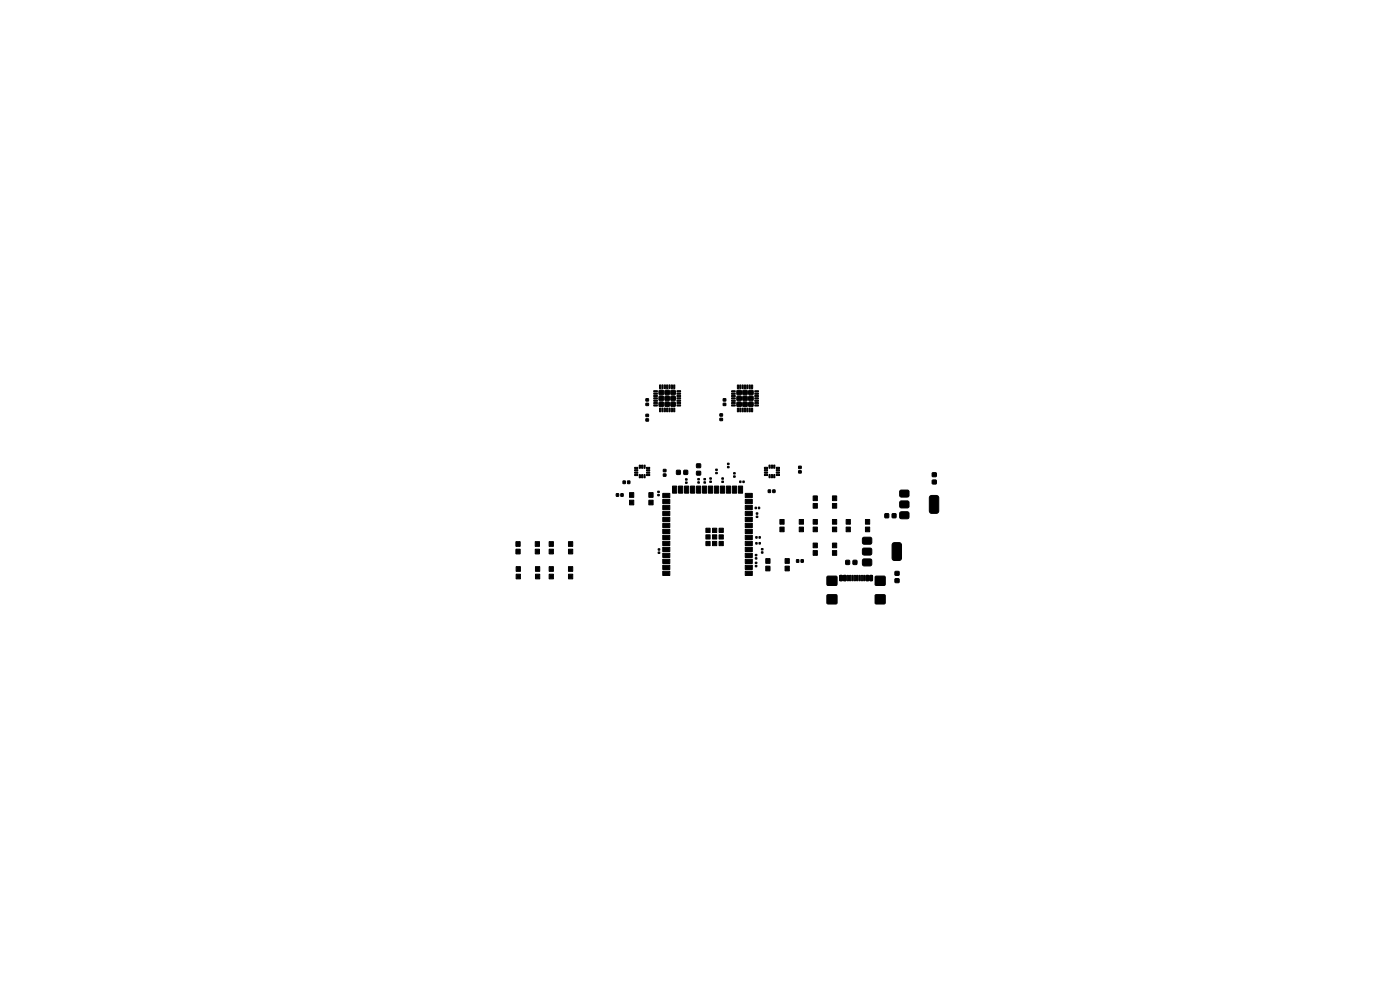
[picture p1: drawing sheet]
<svg xmlns="http://www.w3.org/2000/svg" width="297mm" height="210mm" viewBox="0 0 297 210" stroke-linecap="round" stroke-linejoin="round" font-family="sans-serif">
<g fill="#000" stroke="#000" stroke-width=".21">
<path d="M134.6 99.1h.7v.3h-.7zM134.6 99.6h.7v.3h-.7zM135.6 98.7h.3v.6h-.3zM136.1 98.7h.3v.6h-.3zM136.6 98.7h.3v.6h-.3zM137 88.8h.6v.5h-.6zM137 87.9h.6v.5h-.6zM137.2 99.6h.6v.3h-.6zM137.2 99.1h.6v.3h-.6zM137 84.6h.6v.5h-.6zM137 85.5h.6v.5h-.6zM138.7 82.9h.7l.1 .2h-.8z"/>
<path d="M138.7 83.4h.7l.1 .2h-.8zM138.7 83.9h.7l.1 .2h-.8zM138.7 84.4h.7l.1 .2h-.8zM138.7 84.9h.7l.1 .2h-.8zM138.7 85.4h.7l.1 .2h-.8zM138.7 85.9h.7l.1 .2h-.8zM139.9 82.8h.8v.9h-.8zM139.9 84.1h.8v.8h-.8zM139.9 85.3h.8v.9h-.8zM139.9 86.6h.3l-.1 .7h-.2zM139.9 81.7h.3l-.1 .7h-.2zM140.4 86.6h.3l-.1 .7h-.2z"/>
<path d="M140.4 81.7h.3l-.1 .7h-.2zM140.9 86.6h.3l-.1 .7h-.2zM140.9 81.7h.3l-.1 .7h-.2zM141.1 82.8h.9v.9h-.9zM141.1 84.1h.9v.8h-.9zM141.1 85.3h.9v.9h-.9zM140.7 99.6h.6v.5h-.6zM141.4 86.6h.3l-.1 .7h-.2zM141.4 81.7h.3l-.1 .7h-.2zM141.9 86.6h.3l-.1 .7h-.2zM141.9 81.7h.3l-.1 .7h-.2zM142.4 82.8h.8v.9h-.8z"/>
<path d="M142.4 84.1h.8v.8h-.8zM142.4 85.3h.8v.9h-.8zM142.4 86.6h.3l-.1 .7h-.2zM142.4 81.7h.3l-.1 .7h-.2zM142.9 86.6h.3l-.1 .7h-.2zM142.9 81.7h.3l-.1 .7h-.2zM143.6 85.9h.7l.1 .2h-.7zM143.6 85.4h.7l.1 .2h-.7zM143.6 84.9h.7l.1 .2h-.7zM143.6 84.4h.7l.1 .2h-.7zM143.6 83.9h.7l.1 .2h-.7zM143.6 83.4h.7l.1 .2h-.7z"/>
<path d="M143.6 82.9h.7l.1 .2h-.7zM147.8 98.4h.8v.8h-.8zM147.8 100h.8v.7h-.8zM151.8 99.5h.4v.3h-.4zM152.7 88.7h.6v.5h-.6zM152.7 87.8h.6v.5h-.6zM153.4 84.6h.6v.5h-.6zM153.4 85.5h.6v.5h-.6zM154.3 99h.4v.2h-.4zM154.3 98.3h.4v.2h-.4zM155.2 82.9h.7l.1 .2h-.8zM155.2 83.4h.7l.1 .2h-.8z"/>
<path d="M155.2 83.9h.7l.1 .2h-.8zM155.2 84.4h.7l.1 .2h-.8zM155.2 84.9h.7l.1 .2h-.8zM155.2 85.4h.7l.1 .2h-.8zM155.2 85.9h.7l.1 .2h-.8zM156.4 82.8h.8v.9h-.8zM156.4 84.1h.8v.8h-.8zM156.4 85.3h.8v.9h-.8zM156.4 86.6h.3l-.1 .8-.2-.1zM156.4 81.7h.3l-.1 .7h-.2zM156.9 86.6h.3l-.1 .8-.2-.1zM156.9 81.7h.3l-.1 .7h-.2z"/>
<path d="M157.4 86.6h.3l-.1 .8-.2-.1zM157.4 81.7h.3l-.1 .7h-.2zM157.6 82.8h.9v.9h-.9zM157.6 84.1h.9v.8h-.9zM157.6 85.3h.9v.9h-.9zM157.9 86.6h.3l-.1 .8-.2-.1zM157.9 81.7h.3l-.1 .7h-.2zM158.4 86.6h.3l-.1 .8-.2-.1zM158.4 81.7h.3l-.1 .7h-.2zM158.9 82.8h.8v.9h-.8zM158.9 84.1h.8v.8h-.8zM158.9 85.3h.8v.9h-.8z"/>
<path d="M158.9 86.6h.3l-.1 .8-.2-.1zM158.9 81.7h.3l-.1 .7h-.2zM159.4 86.6h.3l-.1 .8-.2-.1zM159.4 81.7h.3l-.1 .7h-.2zM160.1 85.9h.8v.2h-.7zM160.1 85.4h.8v.2h-.7zM160.1 84.9h.8v.2h-.7zM160.1 84.4h.8v.2h-.7zM160.1 83.9h.8v.2h-.7zM160.1 83.4h.8v.2h-.7zM160.1 82.9h.8v.2h-.7zM162.2 99.1h.6v.3h-.6z"/>
<path d="M162.2 99.6h.6v.3h-.6zM163.1 98.7h.3v.6h-.3zM163.6 98.7h.3v.6h-.3zM164.1 98.7h.3v.6h-.3zM164.7 99.6h.7v.3h-.7zM164.7 99.1h.7v.3h-.7zM169.4 98.9h.6v.5h-.6zM169.4 99.9h.6v.4h-.6zM109.4 114.9h1v1h-1zM109.4 116.5h1v1h-1zM113.5 114.9h.9v1h-.9zM113.5 116.5h.9v1h-.9z"/>
<path d="M116.5 114.9h.9v1h-.9zM116.5 116.5h.9v1h-.9zM120.6 114.9h.9v1h-.9zM120.6 116.5h.9v1h-.9zM130.8 104.7h.4v.6h-.4zM131.7 104.7h.5v.6h-.5zM132.2 102h.5v.6h-.5zM133.1 102h.5v.6h-.5zM133.5 106.1h.9v1h-.9zM133.5 104.5h.9v1h-.9zM134.6 100.1h.7v.3h-.7zM134.6 100.6h.7v.3h-.7z"/>
<path d="M135.6 100.7h.3v.7h-.3zM136.1 100.7h.3v.7h-.3zM136.6 100.7h.3v.7h-.3zM137.2 100.6h.6v.3h-.6zM137.2 100.1h.6v.3h-.6zM137.6 106.1h.9v1h-.9zM137.6 104.5h.9v1h-.9zM139.6 117.1h.4v.3h-.4zM139.6 116.4h.4v.3h-.4zM139.5 104.2h.4v.3h-.4zM139.5 104.9h.4v.3h-.4zM140.7 100.5h.6v.5h-.6z"/>
<path d="M140.6 104.7h1.5v.9h-1.5zM140.6 105.9h1.5v.9h-1.5zM140.6 107.2h1.5v.9h-1.5zM140.6 108.5h1.5v.9h-1.5zM140.6 109.7h1.5v.9h-1.5zM140.6 111h1.5v.9h-1.5zM140.6 112.3h1.5v.9h-1.5zM140.6 113.6h1.5v.9h-1.5zM140.6 114.8h1.5v.9h-1.5zM140.6 116.1h1.5v.9h-1.5zM140.6 117.4h1.5v.9h-1.5zM140.6 118.6h1.5v.9h-1.5z"/>
<path d="M140.6 119.9h1.5v.9h-1.5zM142.7 103.1h.9v1.5h-.9zM143.5 99.8h.8v.8h-.8zM143.9 103.1h.9v1.5h-.9zM145.4 102.3h.4v.2h-.4zM145.4 101.6h.4v.2h-.4zM145.1 99.8h.8v.8h-.8zM145.2 103.1h.9v1.5h-.9zM146.5 103.1h.9v1.5h-.9zM148 102.2h.4v.3h-.4zM148 101.5h.4v.3h-.4zM147.7 103.1h.9v1.5h-.9z"/>
<path d="M149.3 102.2h.4v.3h-.4zM149.3 101.5h.4v.3h-.4zM149 103.1h.9v1.5h-.9zM150.6 102.1h.3v.2h-.3zM150.6 101.4h.3v.2h-.3zM149.7 114.9h.9v.9h-.9zM149.7 113.5h.9v.9h-.9zM149.7 112.1h.9v.9h-.9zM150.3 103.1h.9v1.5h-.9zM151.8 100.2h.4v.3h-.4zM151.1 114.9h.9v.9h-.9zM151.1 113.5h.9v.9h-.9z"/>
<path d="M151.1 112.1h.9v.9h-.9zM151.6 103.1h.9v1.5h-.9zM153.1 102.1h.4v.2h-.4zM153.1 101.4h.4v.2h-.4zM152.5 114.9h.9v.9h-.9zM152.5 113.5h.9v.9h-.9zM152.5 112.1h.9v.9h-.9zM152.8 103.1h.9v1.5h-.9zM154.1 103.1h.9v1.5h-.9zM155.6 101h.4v.2h-.4zM155.6 100.3h.4v.2h-.4zM155.4 103.1h.9v1.5h-.9z"/>
<path d="M156.9 102h.3v.4h-.3zM156.6 103.1h.9v1.5h-.9zM157.6 102h.3v.4h-.3zM158.1 104.7h1.5v.9h-1.5zM158.1 119.9h1.5v.9h-1.5zM158.1 118.6h1.5v.9h-1.5zM158.1 117.4h1.5v.9h-1.5zM158.1 116.1h1.5v.9h-1.5zM158.1 114.8h1.5v.9h-1.5zM158.1 113.6h1.5v.9h-1.5zM158.1 112.3h1.5v.9h-1.5zM158.1 111h1.5v.9h-1.5z"/>
<path d="M158.1 109.7h1.5v.9h-1.5zM158.1 108.5h1.5v.9h-1.5zM158.1 107.2h1.5v.9h-1.5zM158.1 105.9h1.5v.9h-1.5zM160.2 107.6h.3v.3h-.3zM160.3 113.8h.3v.4h-.3zM160.3 115.1h.3v.3h-.3zM160.4 109.5h.4v.3h-.4zM160.4 108.8h.4v.3h-.4zM160.2 117.6h.4v.3h-.4zM160.2 118.3h.4v.3h-.4zM160.2 119.3h.4v.2h-.4z"/>
<path d="M160.2 120h.4v.2h-.4zM160.9 107.6h.3v.3h-.3zM161 113.8h.3v.4h-.3zM161 115.1h.3v.3h-.3zM161.5 116.4h.4v.2h-.4zM161.5 117.1h.4v.2h-.4zM162.2 100.1h.6v.3h-.6zM162.2 100.6h.6v.3h-.6zM163.1 100.7h.3v.7h-.3zM162.4 118.5h.9v1h-.9zM163 103.9h.5v.6h-.5zM163.6 100.7h.3v.7h-.3z"/>
<path d="M164.1 100.7h.3v.7h-.3zM163.9 103.9h.5v.6h-.5zM164.7 100.6h.7v.3h-.7zM164.7 100.1h.7v.3h-.7zM165.5 110.2h.8v1h-.8zM165.5 111.8h.8v1h-.8zM166.5 118.5h.9v1h-.9zM169 118.7h.5v.6h-.5zM169.5 110.2h.9v1h-.9zM169.5 111.8h.9v1h-.9zM169.9 118.7h.5v.6h-.5zM172.5 115.2h.9v1h-.9z"/>
<path d="M172.5 116.8h.9v1h-.9zM172.5 105.2h.9v1h-.9zM172.5 106.8h.9v1h-.9zM172.5 110.2h.9v1h-.9zM172.5 111.8h.9v1h-.9zM176.6 115.2h.9v1h-.9zM176.6 116.8h.9v1h-.9zM176.6 105.2h.9v1h-.9zM176.6 106.8h.9v1h-.9zM176.6 110.2h.9v1h-.9zM176.6 111.8h.9v1h-.9zM179.5 110.2h.9v1h-.9z"/>
<path d="M179.5 111.8h.9v1h-.9zM179.4 118.9h.8v.8h-.8zM181 118.9h.8v.8h-.8zM183 114.1l.3-.1h1.5l.1 .3v1l-.3 .2-1.5-.1-.1-.3zM183 116.4l.3-.1h1.5l.1 .3v1l-.3 .2-1.5-.1-.1-.3zM183 118.7l.3-.1h1.5l.1 .3v1l-.3 .2-1.5-.1-.1-.3zM183.6 110.2h.9v1h-.9zM183.6 111.8h.9v1h-.9zM187.7 109h.8v.8h-.8zM189.4 115.2l.2-.1h1.1l.5 .3v3l-.2 .4-1.4 .1-.3-.3-.1-3zM189.3 109h.8v.8h-.8zM191 104h1.7l.1 .3v1l-.3 .2-1.5-.1-.1-.3v-.9z"/>
<path d="M191 106.3h1.7l.1 .3v1l-.3 .2-1.5-.1-.1-.3v-.9zM191 108.6h1.7l.1 .3v1l-.3 .2-1.5-.1-.1-.3v-.9zM197.3 105.2l.2-.1h1.2l.4 .3 .1 3-.3 .4-1.4 .1-.3-.3-.1-3zM197.8 101.9h.8v.7h-.8zM197.8 100.3h.8v.8h-.8zM109.5 120.2h.9v1h-.9zM109.5 121.8h.9v1h-.9zM113.6 120.2h.9v1h-.9zM113.6 121.8h.9v1h-.9zM116.5 120.2h.9v1h-.9zM116.5 121.8h.9v1h-.9zM120.6 120.2h.9v1h-.9z"/>
<path d="M120.6 121.8h.9v1h-.9zM140.6 121.2h1.5v.9h-1.5zM158.1 121.2h1.5v.9h-1.5zM162.4 120.1h.9v1h-.9zM166.5 120.1h.9v1h-.9zM175.5 122.3h2v1.8h-2zM175.5 126.2h2v1.9h-2zM178.2 122.1h.5l-.1 1.1-.5-.1zM179 122.1h.5l-.1 1.1-.5-.1zM179.7 122.1h.3l-.1 1.1-.2-.1zM180.2 122.1h.3l-.1 1.1-.2-.1zM180.7 122.1h.3l-.1 1.1-.2-.1z"/>
<path d="M181.2 122.1h.3l-.1 1.1-.2-.1zM181.7 122.1h.3l-.1 1.1-.2-.1zM182.2 122.1h.3l-.1 1.1-.2-.1zM182.7 122.1h.3l-.1 1.1-.2-.1zM183.2 122.1h.3l-.1 1.1-.2-.1zM183.8 122.1h.5l-.1 1.1-.5-.1zM184.6 122.1h.5l-.1 1.1-.5-.1zM185.7 122.3h2v1.8h-2zM185.7 126.2h2v1.9h-2zM189.9 121.2h.8v.8h-.8zM189.9 122.8h.8v.8h-.8z"/>
</g>
</svg>
